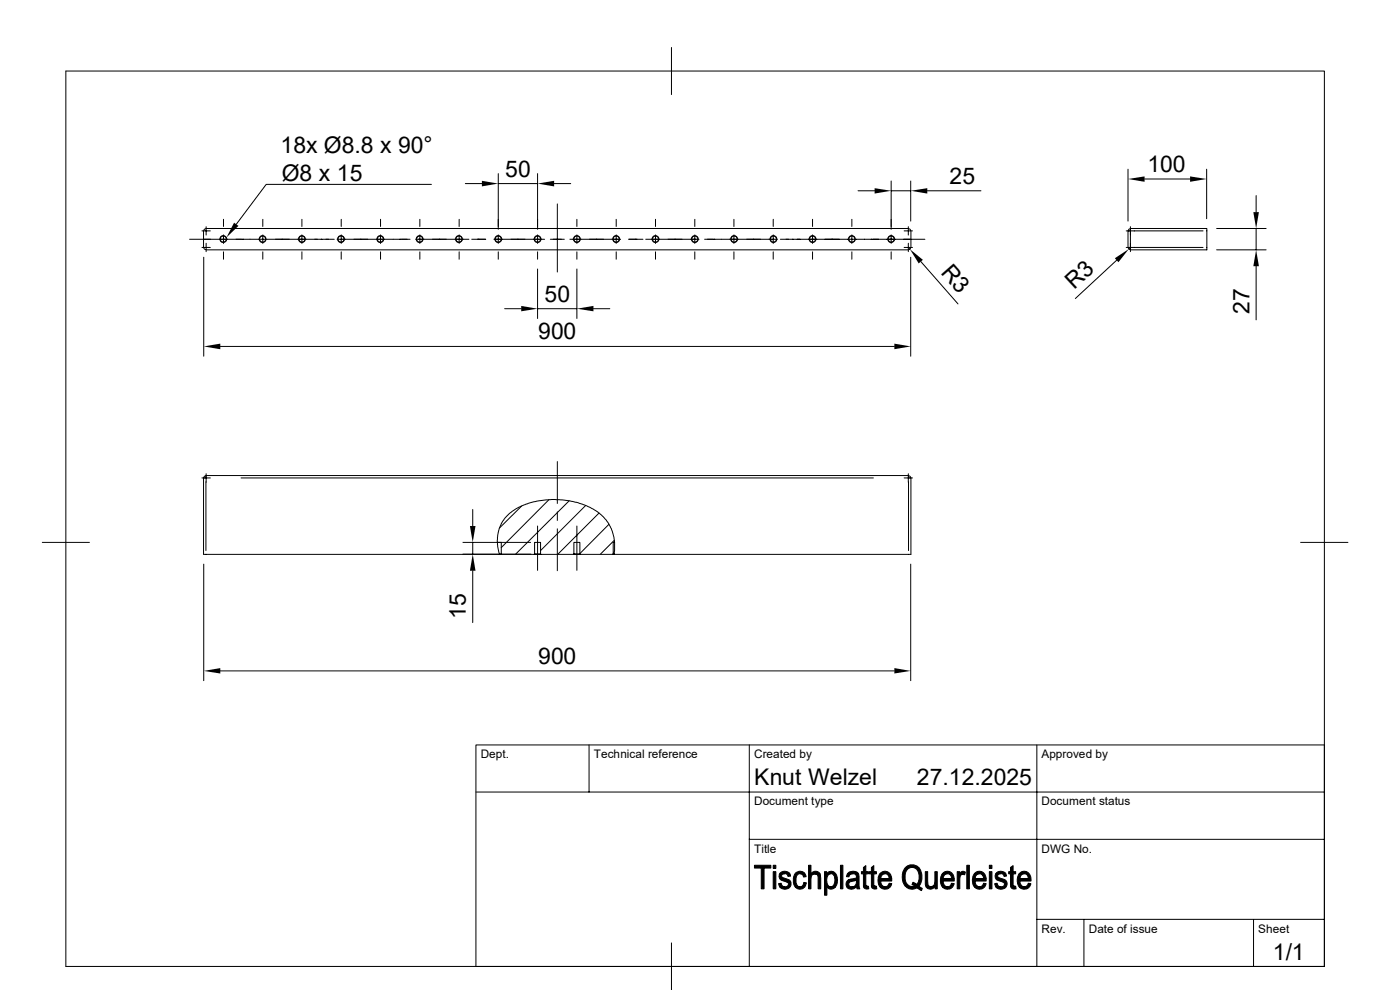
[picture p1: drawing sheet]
<svg xmlns="http://www.w3.org/2000/svg" width="297mm" height="210mm" viewBox="0 0 297 210" stroke-linecap="round" stroke-linejoin="round" font-family="sans-serif">
<defs><g id="words">
<g font-size="4.9">
<text x="59.5" y="32.4">18x Ø8.8 x 90°</text>
<text x="59.8" y="38.4">Ø8 x 15</text>
<text x="107.2" y="37.5">50</text>
<text x="201.5" y="39">25</text>
<text x="243.4" y="36.5">100</text>
<text x="199.4" y="57.9" transform="rotate(49 199.4 57.9)">R3</text>
<text x="115.5" y="64">50</text>
<text x="227.9" y="61.6" transform="rotate(-43 227.9 61.6)">R3</text>
<text x="265.1" y="66.6" transform="rotate(-90 265.1 66.6)">27</text>
<text x="114.2" y="72">900</text>
<text x="98.8" y="131.2" transform="rotate(-90 98.8 131.2)">15</text>
<text x="114.2" y="140.8">900</text>
<text x="160" y="166.5">Knut Welzel</text>
<text x="194.5" y="166.5">27.12.2025</text>
<text x="270" y="203.7">1/1</text>
</g>
<g font-size="2.5">
<text x="102" y="160.8">Dept.</text>
<text x="126" y="160.8">Technical reference</text>
<text x="160" y="160.8">Created by</text>
<text x="220.9" y="160.8">Approved by</text>
<text x="160" y="170.9">Document type</text>
<text x="220.9" y="170.9">Document status</text>
<text x="160" y="180.8">Title</text>
<text x="220.9" y="180.8">DWG No.</text>
<text x="220.9" y="197.8">Rev.</text>
<text x="231" y="197.8">Date of issue</text>
<text x="266.9" y="197.8">Sheet</text>
</g>
</g></defs>
<g fill="none" stroke="#000" stroke-width=".21">
<path d="M14 15.1h267v189.9h-267zM142.5 10.1v10M91.5 39.1h-35l-6.4 8.5M98.7 38.9h3.5M105.7 36.8v11.8M105.7 38.9h8.3M114 36.8v11.8M117.6 38.9h3.5M189.1 38.4v10.2M193.2 38.4v8.5M239.3 35.9v11M242.8 38h9.7"/>
<path d="M256 35.9v10.5M42.8 49h1.8M42.8 52.5h1.8M43.2 49v3.5M43.2 52.5l.1 .3 .4 .2h149l.4-.2 .1-.3M43.2 54.6v21M43.7 48.5l-.4 .1-.1 .4M43.7 48.5h149M43.7 48.1v1.8M43.7 51.6v1.8M47.4 46.5v1.5M47.4 49.8v1.8"/>
<path d="M47.4 53.4v1.6M55.8 46.5v1.5M55.8 49.8v1.8M55.8 53.4v1.6M64.1 46.5v1.5M64.1 49.8v1.8M64.1 53.4v1.6M70.9 50.8h-30.7M71.5 50.8h15.5M72.4 46.5v1.5M72.4 49.8v1.8M72.4 53.4v1.6"/>
<path d="M80.7 46.5v1.5M80.7 49.8v1.8M80.7 53.4v1.6M88.2 50.8h11.3M89.1 46.5v1.5M89.1 49.8v1.8M89.1 53.4v1.6M97.4 46.5v1.5M97.4 49.8v1.8M97.4 53.4v1.6M100.1 50.8h2.9M104.8 50.8h10.7"/>
<path d="M105.7 49.8v1.8M105.7 53.4v1.6M114 49.8v1.8M114 53.4v1.6M114 57.1v10.5M116.8 50.8h2.9M118.2 43.3v14.4M120.9 50.8h10.7M122.4 46.5v1.5M122.4 49.8v1.8M122.4 53.4v1.6M122.4 57.1v10.5"/>
<path d="M130.7 46.5v1.5M130.7 49.8v1.8M130.7 53.4v1.6M133.4 50.8h3M137 50.8h11.3M139.1 46.5v1.5M139.1 49.8v1.8M139.1 53.4v1.6M147.4 46.5v1.5M147.4 49.8v1.8M147.4 53.4v1.6M149.5 50.8h15.4"/>
<path d="M155.7 46.5v1.5M155.7 49.8v1.8M155.7 53.4v1.6M164 46.5v1.5M164 49.8v1.8M164 53.4v1.6M165.6 50.8h30.6M172.4 46.5v1.5M172.4 49.8v1.8M172.4 53.4v1.6M180.7 46.5v1.5M180.7 49.8v1.8"/>
<path d="M180.7 53.4v1.6M182 40.5h3.5M189.1 40.5h4.1M189.1 49.8v1.8M189.1 53.4v1.6M191.8 49h1.8M191.8 52.5h1.8M192.7 52.5l.3 .4M192.7 48.1v1.8M192.7 51.6v1.8M192.7 48.5l.4 .1 .1 .4M193.2 54.6v21"/>
<path d="M193.3 49v3.5M195.4 55.5l7.8 9M196.7 40.5h11.4M236.9 55.2l-8.8 8.1M239.4 52.5l.1 .3 .3 .2M239.8 49h-.5v3.5h.5M239.8 48.9v-.4h16.2v4.5h-16.2M239.8 48.1v5.3M239.8 52.5v.5M239.8 48.5l-.3 .1-.1 .4M239.8 52.5l-.3 .3M255.2 49h-16.3"/>
<path d="M255.2 52.5h-16.3M258.1 48.5h10.5M258.1 53h10.5M266.5 41.5v3.5M266.5 48.5v4.5M266.5 56.5v11.4M46.7 73.5h143M107.1 65.5h3.5M114 65.5h8.4M125.9 65.5h3.5M118.2 97.9v8.9M9 115.1h10"/>
<path d="M42.8 101.4h1.8M43.2 119.7v24.7M43.6 101.4h-.4v16.2l63.1-.1M43.7 100.9l-.4 .1-.1 .4M43.7 102.2v14.6M43.7 100.5v1.8M51.1 101.4h134.2M98.2 115.1h14.4M98.2 117.6h15.2M100.3 108.1v3.5M100.3 115.1v2.5M105.5 115.1h.8v2.4"/>
<path d="M106 117.5h.3M106 117.6a8 8 0 0 1 5.4-10.5l2.2-.7a16.9 16.9 0 0 1 13.2 2.2l1.9 1.8 1 1.8 .7 2.8-.1 2.6M110.7 107.4l-4.7 4.6M113.4 117.6h1.3M113.4 117.5v.1M113.4 117.5v-2.4h1.3v2.4M113.4 117.5h1.3M114 111.6v9.4M114.7 117.5v.1M114.7 117.6h7M116.5 106l-10.2 10.2M118.2 108.6v1.8"/>
<path d="M118.2 112.2v8.9M120.7 106.3l-11.3 11.3M121.7 117.6h1.4M121.8 117.5l-.1 .1M121.8 117.5v-2.4h1.2v2.4M121.8 117.5h1.2M122.4 111.6v9.4M123 117.5l.1 .1M124.2 107.2l-9.5 9.6M127.1 108.8l-8.7 8.8M129.2 111.2l-6.2 6.2M130.1 117.5l-.1 .1"/>
<path d="M130.1 117.5h.2M130.3 114.6l-2.9 3M130.4 115.1h-.3v2.4M191.8 101.4h1.8M192.7 100.5v1.8M192.7 100.9l.4 .1 .1 .4M192.7 101.3v-.4h-149v.4M192.7 102.2v14.6M192.8 101.4h.5v16.2h-70.2M193.2 119.7v24.7M275.9 115.1h10.1M100.3 121.1v11"/>
<path d="M46.7 142.3h143M125 158v10M159 158v47M220 158v47M101 168h180M159 178.1h122M220 195h61M230 195v10M265.9 195v10M142.5 200v10M281 205v-47h-180v47"/>
<circle cx="47.4" cy="50.7" r=".73"/>
<circle cx="47.4" cy="50.7" r=".65"/>
<circle cx="55.7" cy="50.7" r=".73"/>
<circle cx="55.7" cy="50.7" r=".65"/>
<circle cx="64" cy="50.7" r=".73"/>
<circle cx="64" cy="50.7" r=".65"/>
<circle cx="72.3" cy="50.7" r=".73"/>
<circle cx="72.3" cy="50.7" r=".65"/>
<circle cx="80.7" cy="50.7" r=".73"/>
<circle cx="80.7" cy="50.7" r=".65"/>
<circle cx="89" cy="50.7" r=".73"/>
<circle cx="89" cy="50.7" r=".65"/>
<circle cx="97.4" cy="50.7" r=".73"/>
<circle cx="97.4" cy="50.7" r=".65"/>
<circle cx="105.7" cy="50.7" r=".73"/>
<circle cx="105.7" cy="50.7" r=".65"/>
<circle cx="114" cy="50.7" r=".73"/>
<circle cx="114" cy="50.7" r=".65"/>
<circle cx="122.4" cy="50.7" r=".73"/>
<circle cx="122.4" cy="50.7" r=".65"/>
<circle cx="130.7" cy="50.7" r=".73"/>
<circle cx="130.7" cy="50.7" r=".65"/>
<circle cx="139.1" cy="50.7" r=".73"/>
<circle cx="139.1" cy="50.7" r=".65"/>
<circle cx="147.4" cy="50.7" r=".73"/>
<circle cx="147.4" cy="50.7" r=".65"/>
<circle cx="155.7" cy="50.7" r=".73"/>
<circle cx="155.7" cy="50.7" r=".65"/>
<circle cx="164.1" cy="50.7" r=".73"/>
<circle cx="164.1" cy="50.7" r=".65"/>
<circle cx="172.4" cy="50.7" r=".73"/>
<circle cx="172.4" cy="50.7" r=".65"/>
<circle cx="180.7" cy="50.7" r=".73"/>
<circle cx="180.7" cy="50.7" r=".65"/>
<circle cx="189" cy="50.7" r=".73"/>
<circle cx="189" cy="50.7" r=".65"/>
</g>
<g fill="#000" stroke="#000" stroke-width=".21">
<path d="M160.1 183.6h3.4v.6h-1.4v4.4h-.6v-4.4h-1.4z" fill-rule="evenodd"/>
<path d="M164 184.9h.6v3.7h-.6z" fill-rule="evenodd"/>
<path d="M164 183.6h.6v.6h-.6z" fill-rule="evenodd"/>
<path d="M165.4 185.3h1.1a.49 .49 0 0 0-.7 .4 .49 .49 0 0 0 .6 .6 1.39 1.39 0 0 1 1.4 1.2 1.34 1.34 0 0 1-.9 1.1 1.34 1.34 0 0 1-1.5-.4l1.1-.1a.56 .56 0 0 0 .8-.4 .56 .56 0 0 0-.6-.7 1.22 1.22 0 0 1-1.3-1.6z" fill-rule="evenodd"/>
<path d="M165.2 187.5l.5-.1a.79 .79 0 0 0 .8 .7l-1.1 .1z" fill-rule="evenodd"/>
<path d="M165.6 185.1a1.31 1.31 0 0 1 2.1 .7l-.5 .1a.65 .65 0 0 0-.7-.6h-1.1z" fill-rule="evenodd"/>
<path d="M168.9 185.1a1.29 1.29 0 0 1 1.8 .2h-.9a1.27 1.27 0 0 0-.9 1.8l.2 .7 .6 .3h-1a2.64 2.64 0 0 1 .2-3z" fill-rule="evenodd"/>
<path d="M168.7 188.1l1.4-.1 .2-.2 .2-.6 .6 .1a1.32 1.32 0 0 1-.9 1.3 1.32 1.32 0 0 1-1.5-.5z" fill-rule="evenodd"/>
<path d="M169.8 185.3h.9l.3 .7-.5 .1-.1-.2a.65 .65 0 0 0-.6-.6z" fill-rule="evenodd"/>
<path d="M171.5 183.6h.5v1.7l1.9 .1-1.3 .1a.99 .99 0 0 0-.6 1.1v2h-.5z" fill-rule="evenodd"/>
<path d="M172.2 185.1a1.11 1.11 0 0 1 1.7 .3l-1.9-.1z" fill-rule="evenodd"/>
<path d="M172.9 185.4h1.1l.1 3.2h-.5v-2.5a.66 .66 0 0 0-.7-.7z" fill-rule="evenodd"/>
<path d="M174.9 184.9h.5v.5h.5a1.8 1.8 0 0 0 .1 2.7l1.2 .1h-1.8v1.7h-.5z" fill-rule="evenodd"/>
<path d="M175.4 185.4l.9-.1z" fill-rule="evenodd"/>
<path d="M175.6 185.2a1.28 1.28 0 0 1 1.4-.1 1.28 1.28 0 0 1 .6 1.3v.9l-.4 .9-1-.1a1.58 1.58 0 0 0 .8-2.1l-.5-.7h-1z" fill-rule="evenodd"/>
<path d="M175.4 188.2h1.8a1.08 1.08 0 0 1-1.8 0z" fill-rule="evenodd"/>
<path d="M178.3 183.6h.5v5h-.5z" fill-rule="evenodd"/>
<path d="M179.7 185.4l1.2-.1-.5 .2-.3 .5h-.5z" fill-rule="evenodd"/>
<path d="M179.7 186.9l.3-.2h1.7l-.8 .2a.61 .61 0 0 0-.8 .5 .61 .61 0 0 0 .5 .7l1 .1a1.14 1.14 0 0 1-1.6 .3 1.14 1.14 0 0 1-.3-1.6z" fill-rule="evenodd"/>
<path d="M179.9 185.3a1.45 1.45 0 0 1 2.3 .3v2.4l.2 .6h-.6l-.1-.5h-.6l.5-.5 .1-.9h-1.7l1-.3a.55 .55 0 0 0 .7-.5 .55 .55 0 0 0-.7-.6z" fill-rule="evenodd"/>
<path d="M180.7 188.1h1z" fill-rule="evenodd"/>
<path d="M183.2 184l.5-.4v1.3h.5v.5h-.5v2.3l.3 .3h-.8v-2.6h-.4v-.5h.4z" fill-rule="evenodd"/>
<path d="M183.2 188h1l.1 .6-.8-.1z" fill-rule="evenodd"/>
<path d="M184.9 184l.5-.4v1.3h.5v.5h-.5v2.3l.1 .3h.2h-.8v-2.6h-.5v-.5h.5z" fill-rule="evenodd"/>
<path d="M184.9 188h1l.1 .6h-.7l-.3-.3z" fill-rule="evenodd"/>
<path d="M186.6 185.4l1.1-.1-.5 .2-.3 .9h2.3v.5h-2.4l.3 .9 .7 .3h-1.1a2.55 2.55 0 0 1-.1-2.7z" fill-rule="evenodd"/>
<path d="M186.7 185.3a1.42 1.42 0 0 1 1.6-.3 1.42 1.42 0 0 1 .9 1.4h-2.3h1.7l-.1-.7-.5-.3z" fill-rule="evenodd"/>
<path d="M186.7 188.1h1.3l.4-.2 .2-.5 .6 .1a1.42 1.42 0 0 1-1 1.1 1.42 1.42 0 0 1-1.5-.5z" fill-rule="evenodd"/>
<path d="M192.1 184a2.05 2.05 0 0 1 2.8 0h-1.4a1.8 1.8 0 0 0-1.5 2.4 1.6 1.6 0 0 0 1.5 1.6l1.5 .1 .4 .2h-.8a2.05 2.05 0 0 1-2.2 0 2.05 2.05 0 0 1-1-1.9 2.82 2.82 0 0 1 .7-2.4z" fill-rule="evenodd"/>
<path d="M193.7 187.2l.8 .4h-1z" fill-rule="evenodd"/>
<path d="M193.5 184h1.4a3.3 3.3 0 0 1 0 4l.1 .1-1.5-.1 .6-.1-.6-.3h1a2.51 2.51 0 0 0-.4-3.4z" fill-rule="evenodd"/>
<path d="M194.6 188.3h.8l.3 .2-.2 .4z" fill-rule="evenodd"/>
<path d="M196.3 184.9h.5l.1 2.7a.58 .58 0 0 0 .6 .5h.8a1.12 1.12 0 0 1-1.4 .4 1.12 1.12 0 0 1-.6-1.3z" fill-rule="evenodd"/>
<path d="M197.5 188.1l.9-.1-.1 .1z" fill-rule="evenodd"/>
<path d="M198.3 184.9h.5v3.7h-.4v-.6h-.4l.2-.4 .1-.5z" fill-rule="evenodd"/>
<path d="M199.9 185.4l1.1-.1-.6 .3-.3 .8h2.3v.5h-2.3l.3 .9 .6 .3h-1.1a2.55 2.55 0 0 1 0-2.7z" fill-rule="evenodd"/>
<path d="M199.9 185.3a1.42 1.42 0 0 1 1.7-.3 1.42 1.42 0 0 1 .8 1.4h-2.3h1.8l-.1-.6-.5-.4z" fill-rule="evenodd"/>
<path d="M199.9 188.1h1.4l.3-.2 .2-.5 .6 .1a1.42 1.42 0 0 1-1 1.1 1.42 1.42 0 0 1-1.5-.5z" fill-rule="evenodd"/>
<path d="M203.1 184.9h.5v.6h.6a1.01 1.01 0 0 0-.6 1.1v2h-.5z" fill-rule="evenodd"/>
<path d="M203.9 185a.67 .67 0 0 1 .9 0l-.2 .6-1-.1z" fill-rule="evenodd"/>
<path d="M205.1 183.6h.6v5h-.6z" fill-rule="evenodd"/>
<path d="M206.7 185.3h1.1l-.6 .2-.3 .9h2.3v.5h-2.4l.3 .9 .7 .3h-1.1a2.51 2.51 0 0 1 0-2.8z" fill-rule="evenodd"/>
<path d="M206.7 185.3a1.42 1.42 0 0 1 1.7-.4 1.42 1.42 0 0 1 .8 1.5h-2.3h1.8v-.2l-.2-.5-.4-.3z" fill-rule="evenodd"/>
<path d="M206.7 188.1h1.4l.3-.2 .3-.5 .5 .1a1.42 1.42 0 0 1-1 1.1 1.42 1.42 0 0 1-1.5-.5z" fill-rule="evenodd"/>
<path d="M209.9 184.9h.5v3.7h-.5z" fill-rule="evenodd"/>
<path d="M209.9 183.6h.5v.6h-.5z" fill-rule="evenodd"/>
<path d="M211.3 185.3h1a.49 .49 0 0 0-.7 .4 .49 .49 0 0 0 .6 .6 1.58 1.58 0 0 1 1.5 1.2 1.35 1.35 0 0 1-1 1.1 1.35 1.35 0 0 1-1.4-.4l1.1-.1a.56 .56 0 0 0 .7-.4 .56 .56 0 0 0-.6-.7 1.31 1.31 0 0 1-1.3-1.4z" fill-rule="evenodd"/>
<path d="M211 187.5l.5-.1 .1 .1a.72 .72 0 0 0 .8 .6l-1.1 .1z" fill-rule="evenodd"/>
<path d="M211.5 185.1a1.3 1.3 0 0 1 2 .7l-.5 .1a.66 .66 0 0 0-.7-.6h-1z" fill-rule="evenodd"/>
<path d="M214.4 184l.5-.4v1.3h.6v.5h-.6v2.4l.3 .2h-.8v-2.6h-.4v-.5h.4z" fill-rule="evenodd"/>
<path d="M214.4 188h1.1l.1 .6-.8-.1z" fill-rule="evenodd"/>
<path d="M216.1 185.5l.1-.2h1.1l-.6 .3-.3 .8h2.3v.2v.3h-2.3l.2 .9 .7 .3h-1.1a2.62 2.62 0 0 1-.1-2.6z" fill-rule="evenodd"/>
<path d="M216.2 185.3a1.4 1.4 0 0 1 1.7-.4 1.4 1.4 0 0 1 .8 1.5h-2.3h1.7v-.3a.79 .79 0 0 0-.8-.8z" fill-rule="evenodd"/>
<path d="M216.2 188.1h1.4l.3-.2 .2-.5 .6 .1a1.38 1.38 0 0 1-1 1.1 1.38 1.38 0 0 1-1.5-.5z" fill-rule="evenodd"/>
</g>
<g fill="#000">
<path d="M102.2 38.4l3.5 .5-3.5 .6zM114 38.9l3.6-.5v1.1zM185.5 39.9l3.6 .6-3.6 .6zM193.2 40.5l3.5-.6v1.2zM239.3 38l3.5-.6v1.2zM252.5 37.4l3.5 .6-3.5 .6zM49.7 47.2l.9 .7-2.6 2.5zM193 52.9l2.8 2.2-.9 .8zM236.5 54.8l3-2-2.2 2.8zM265.9 45h1.2l-.6 3.5zM266.5 53l.6 3.5h-1.2zM43.2 73.5l3.5-.6v1.2z"/>
<path d="M110.6 64.9l3.4 .6-3.4 .5zM122.4 65.5l3.5-.6v1.1zM189.7 72.9l3.5 .6-3.5 .6zM99.7 111.6h1.2l-.6 3.5zM100.3 117.6l.6 3.5h-1.2zM43.2 142.3l3.5-.6v1.2zM189.7 141.7l3.5 .6-3.5 .6z"/>
</g>
<use href="#words"/>
</svg>
